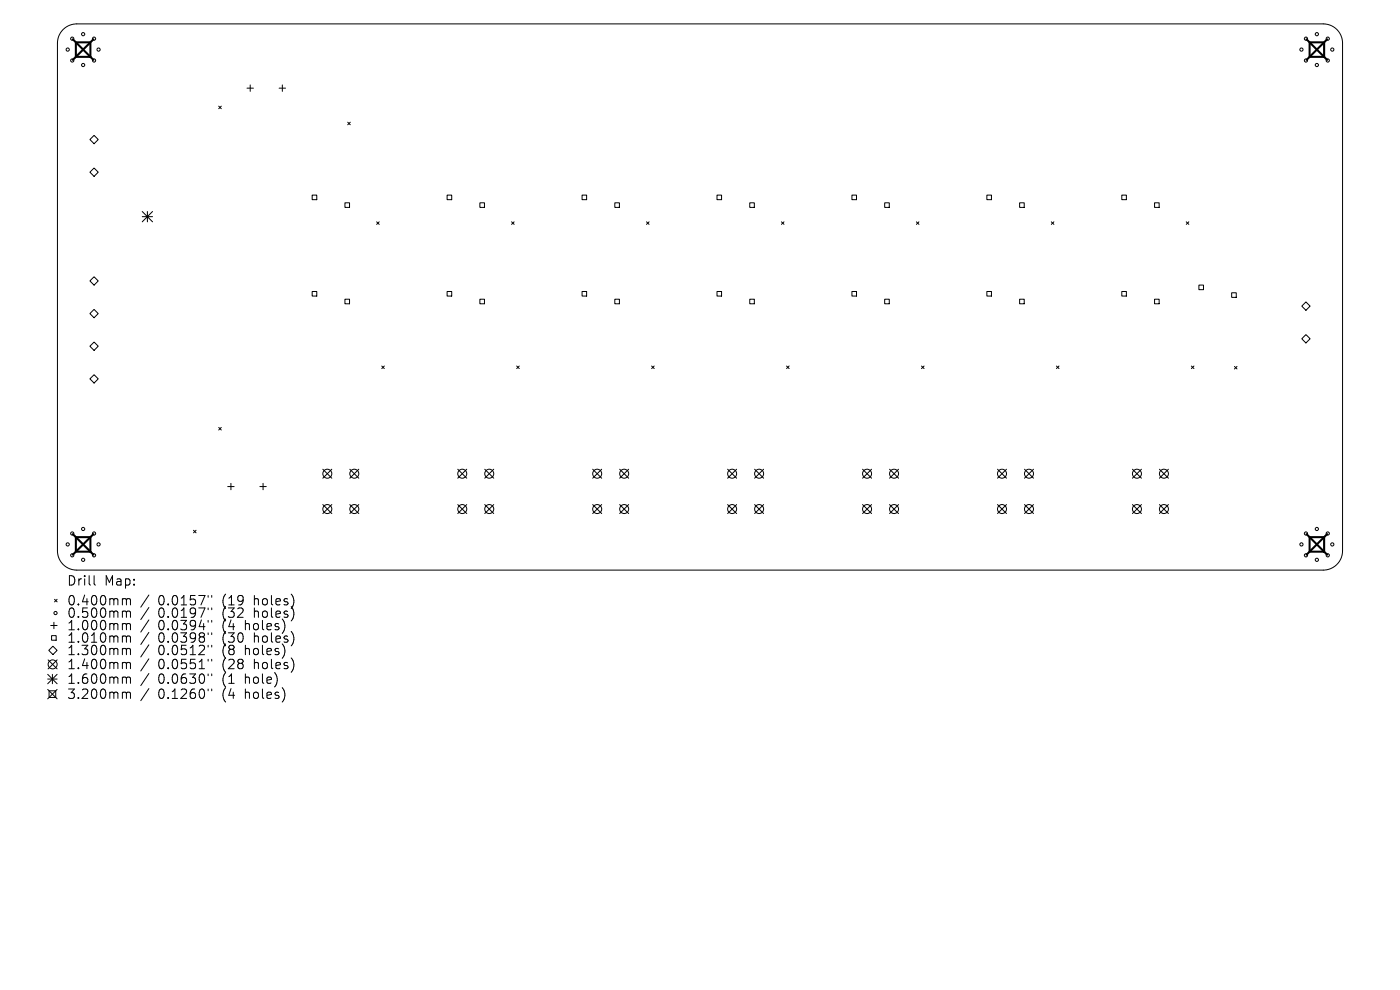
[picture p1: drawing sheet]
<svg xmlns="http://www.w3.org/2000/svg" width="297mm" height="210mm" viewBox="0 0 297 210" stroke-linecap="round" stroke-linejoin="round" font-family="sans-serif">
<defs><g id="words">
<g font-size="2.8">
<text x="14.1" y="124.5">Drill</text>
<text x="22.1" y="124.5">Map:</text>
<text x="14.1" y="128.7">0.400mm</text>
<text x="14.1" y="131.3">0.500mm</text>
<text x="33.6" y="128.7">0.0157&quot;</text>
<text x="33.6" y="131.3">0.0197&quot;</text>
<text x="47.3" y="128.7">(19</text>
<text x="47.3" y="131.3">(32</text>
<text x="54.2" y="128.7">holes)</text>
<text x="54.2" y="131.3">holes)</text>
<text x="14.1" y="134">1.000mm</text>
<text x="14.1" y="136.6">1.010mm</text>
<text x="33.6" y="134">0.0394&quot;</text>
<text x="33.6" y="136.6">0.0398&quot;</text>
<text x="47.3" y="134">(4</text>
<text x="47.3" y="136.6">(30</text>
<text x="52.3" y="134">holes)</text>
<text x="54.2" y="136.6">holes)</text>
<text x="14.1" y="139.3">1.300mm</text>
<text x="14.1" y="142.2">1.400mm</text>
<text x="33.6" y="139.3">0.0512&quot;</text>
<text x="33.6" y="142.2">0.0551&quot;</text>
<text x="47.3" y="139.3">(8</text>
<text x="47.3" y="142.2">(28</text>
<text x="52.3" y="139.3">holes)</text>
<text x="54.2" y="142.2">holes)</text>
<text x="14.1" y="145.3">1.600mm</text>
<text x="14.1" y="148.5">3.200mm</text>
<text x="33.6" y="145.3">0.0630&quot;</text>
<text x="33.6" y="148.5">0.1260&quot;</text>
<text x="47.3" y="145.3">(1</text>
<text x="47.3" y="148.5">(4</text>
<text x="52.3" y="145.3">hole)</text>
<text x="52.3" y="148.5">holes)</text>
</g>
</g></defs>
<g fill="none" stroke="#000" stroke-width=".21">
<path d="M13.5 6.2l1.2-.8 1.6-.3h264.4a4.1 4.1 0 0 1 4.1 4.1v107.6a4.1 4.1 0 0 1-4.1 4.1h-264.4a4.1 4.1 0 0 1-4.1-4.1v-107.6l.1-1 .3-.9zM52.4 18.7h1.4M53.1 18v1.4M59.2 18.7h1.4M59.9 18v1.4M20 28.7l.8 .9-.8 .9-.9-.9zM20 35.6l.8 .9-.8 .9-.9-.9zM46.4 22.5l.5 .6M46.9 22.5l-.5 .6M73.8 25.9l.5 .6M74.3 25.9l-.5 .6M19.1 59.6l.9-.9 .8 .9-.8 .9z"/>
<path d="M66.2 41.4h1v1h-1zM73.2 43h1v1h-1zM79.9 47.1l.5 .5M80.4 47.1l-.5 .5M94.9 41.4h.9v1h-.9zM101.8 43h1v1h-1zM108.5 47.1l.6 .5M109.1 47.1l-.6 .5M123.5 41.4h1v1h-1zM130.4 43h1v1h-1zM137.2 47.1l.5 .5M137.7 47.1l-.5 .5"/>
<path d="M152.1 41.4h1v1h-1zM159.1 43h.9v1h-.9zM165.8 47.1l.5 .5M166.3 47.1l-.5 .5M180.7 41.4h1v1h-1zM187.7 43h1v1h-1zM194.4 47.1l.6 .5M195 47.1l-.6 .5M209.4 41.4h.9v1h-.9zM216.3 43h1v1h-1zM223 47.1l.6 .5M223.6 47.1l-.6 .5"/>
<path d="M238 41.4h1v1h-1zM244.9 43h1v1h-1zM251.7 47.1l.5 .5M252.2 47.1l-.5 .5M19.1 66.5l.9-.9 .8 .9-.8 .9zM19.1 73.4l.9-.8 .8 .8-.8 .9zM66.2 61.8h1v1h-1zM73.2 63.5h1v.9h-1zM81 77.6l.5 .6M81.5 77.6l-.5 .6M94.9 61.8h.9v1h-.9zM101.8 63.5h1v.9h-1z"/>
<path d="M109.6 77.6l.6 .6M110.2 77.6l-.6 .6M123.5 61.8h1v1h-1zM130.4 63.5h1v.9h-1zM138.2 77.6l.6 .6M138.8 77.6l-.6 .6M152.1 61.8h1v1h-1zM159.1 63.5h.9v.9h-.9zM166.9 77.6l.5 .6M167.4 77.6l-.5 .6M180.7 61.8h1v1h-1zM187.7 63.5h1v.9h-1z"/>
<path d="M195.5 77.6l.5 .6M196 77.6l-.5 .6M209.4 61.8h.9v1h-.9zM216.3 63.5h1v.9h-1zM224.1 77.6l.6 .6M224.7 77.6l-.6 .6M238 61.8h1v1h-1zM244.9 63.5h1v.9h-1zM252.7 77.6l.6 .6M253.3 77.6l-.6 .6M254.3 60.5h1v.9h-1zM261.3 62.1h1v1h-1z"/>
<path d="M261.9 77.7l.5 .6M262.4 77.7l-.5 .6M277 64.1l.9 .8-.9 .9-.8-.9zM277 71l.9 .9-.9 .8-.8-.8zM19.1 80.4l.9-.9 .8 .9-.8 .9zM46.4 90.7l.5 .5M46.9 90.7l-.5 .5M68.5 99.5l1.9 1.9M70.4 99.5l-1.9 1.9M74.2 99.5l1.9 1.9M76.1 99.5l-1.9 1.9M97.1 99.5l1.9 1.9"/>
<path d="M99 99.5l-1.9 1.9M102.8 99.5l1.9 1.9M104.7 99.5l-1.9 1.9M125.7 99.5l1.9 1.9M127.6 99.5l-1.9 1.9M131.5 99.5l1.9 1.9M133.4 99.5l-1.9 1.9M154.4 99.5l1.9 1.9M156.3 99.5l-1.9 1.9M160.1 99.5l1.9 1.9M162 99.5l-1.9 1.9M183 99.5l1.9 1.9"/>
<path d="M184.9 99.5l-1.9 1.9M188.7 99.5l1.9 1.9M190.6 99.5l-1.9 1.9M211.6 99.5l1.9 1.9M213.5 99.5l-1.9 1.9M217.3 99.5l1.9 1.9M219.2 99.5l-1.9 1.9M240.2 99.5l1.9 1.9M242.1 99.5l-1.9 1.9M246 99.5l1.9 1.9M247.9 99.5l-1.9 1.9M41.1 112.5l.5 .5"/>
<path d="M41.6 112.5l-.5 .5M48.3 103.2h1.4M49 102.5v1.4M55.1 103.2h1.4M55.8 102.5v1.4M68.5 107l1.9 1.9M70.4 107l-1.9 1.9M74.2 107l1.9 1.9M76.1 107l-1.9 1.9M97.1 107l1.9 1.9M99 107l-1.9 1.9M102.8 107l1.9 1.9"/>
<path d="M104.7 107l-1.9 1.9M125.7 107l1.9 1.9M127.6 107l-1.9 1.9M131.5 107l1.9 1.9M133.4 107l-1.9 1.9M154.4 107l1.9 1.9M156.3 107l-1.9 1.9M160.1 107l1.9 1.9M162 107l-1.9 1.9M183 107l1.9 1.9M184.9 107l-1.9 1.9M188.7 107l1.9 1.9"/>
<path d="M190.6 107l-1.9 1.9M211.6 107l1.9 1.9M213.5 107l-1.9 1.9M217.3 107l1.9 1.9M219.2 107l-1.9 1.9M240.2 107l1.9 1.9M242.1 107l-1.9 1.9M246 107l1.9 1.9M247.9 107l-1.9 1.9M10.2 140l1.9 1.9M10.8 132.7h1.3M10.9 134.8h1v1h-1z"/>
<path d="M11.2 137.1l.9 .9-.9 .9-.9-.9zM11.4 132v1.4M11.6 127.1l.5 .6M12.1 127.1l-.5 .6M12.1 140l-1.9 1.9M20 122.1v1.7l.2 .3M26.2 127l.5 .1 .1 .2M26.2 129.6h.3l.3 .3M26.2 132.3h.3l.3 .3M26.2 134.9h.3l.3 .3M26.2 137.5l.5 .1 .1 .2M26.8 127.3l.3-.3 .5 .1 .1 1.2"/>
<path d="M26.8 127.3v1M26.8 129.9v1.1M26.8 132.6v1M26.8 135.2v1M26.8 137.8v1.1M26.8 129.9l.3-.3 .5 .1 .1 1.3M26.8 132.6l.3-.3 .5 .1 .1 1.2M26.8 135.2l.3-.3 .5 .1 .1 1.2M26.8 137.8l.3-.3 .5 .1 .1 1.3M31.6 126.2l-1.7 2.6M31.6 128.9l-1.7 2.5M31.6 131.5l-1.7 2.6"/>
<path d="M31.6 134.1l-1.7 2.6M31.6 136.8l-1.7 2.6M31.6 139.8l-1.7 2.5M44.2 126.3v.4M44.2 129v.3M44.2 131.6v.4M44.2 134.2v.4M44.2 136.9v.4M44.2 139.9v.3M44.9 126.3v.4M44.9 129v.3M44.9 131.6v.4"/>
<path d="M44.9 134.2v.4M44.9 136.9v.4M44.9 139.9v.3M10.1 143l2 2M10.1 144h2M10.1 146.2l2 2M10.4 146.5h1.4v1.5h-1.4zM11.1 143v2M12.1 143l-2 2M12.1 146.2l-2 2M26.2 140.5l.5 .1 .1 .2M26.2 143.6l.5 .1 .1 .2"/>
<path d="M26.2 146.8l.5 .1 .1 .2M26.8 140.8v1.1M26.8 143.9v1.1M26.8 147.1v1.1M26.8 140.8l.3-.3 .5 .1 .1 1.3M26.8 143.9l.3-.3 .5 .1 .1 1.3M26.8 147.1l.3-.3 .5 .1 .1 1.3M31.6 142.9l-1.7 2.5M31.6 146.1l-1.7 2.5M44.2 143v.3M44.2 146.2v.3M44.9 143v.3"/>
<path d="M44.9 146.2v.3"/>
<circle cx="14.4" cy="10.5" r=".34"/>
<circle cx="15.3" cy="8.2" r=".34"/>
<circle cx="15.3" cy="12.8" r=".34"/>
<circle cx="17.6" cy="13.8" r=".34"/>
<circle cx="17.6" cy="7.2" r=".34"/>
<circle cx="20" cy="8.2" r=".34"/>
<circle cx="20" cy="12.8" r=".34"/>
<circle cx="20.9" cy="10.5" r=".34"/>
<circle cx="276.1" cy="10.5" r=".34"/>
<circle cx="277.1" cy="8.2" r=".34"/>
<circle cx="277.1" cy="12.8" r=".34"/>
<circle cx="279.4" cy="13.8" r=".34"/>
<circle cx="279.4" cy="7.2" r=".34"/>
<circle cx="281.7" cy="8.2" r=".34"/>
<circle cx="281.7" cy="12.8" r=".34"/>
<circle cx="282.6" cy="10.5" r=".34"/>
<circle cx="14.4" cy="115.5" r=".34"/>
<circle cx="15.3" cy="117.8" r=".34"/>
<circle cx="15.3" cy="113.2" r=".34"/>
<circle cx="17.6" cy="112.2" r=".34"/>
<circle cx="17.6" cy="118.8" r=".34"/>
<circle cx="20" cy="117.8" r=".34"/>
<circle cx="20" cy="113.2" r=".34"/>
<circle cx="20.9" cy="115.5" r=".34"/>
<circle cx="69.4" cy="100.5" r=".95"/>
<circle cx="69.4" cy="108" r=".95"/>
<circle cx="75.2" cy="100.5" r=".95"/>
<circle cx="75.2" cy="108" r=".95"/>
<circle cx="98.1" cy="100.5" r=".95"/>
<circle cx="98.1" cy="108" r=".95"/>
<circle cx="103.8" cy="100.5" r=".95"/>
<circle cx="103.8" cy="108" r=".95"/>
<circle cx="126.7" cy="100.5" r=".95"/>
<circle cx="126.7" cy="108" r=".95"/>
<circle cx="132.4" cy="100.5" r=".95"/>
<circle cx="132.4" cy="108" r=".95"/>
<circle cx="155.3" cy="100.5" r=".95"/>
<circle cx="155.3" cy="108" r=".95"/>
<circle cx="161" cy="100.5" r=".95"/>
<circle cx="161" cy="108" r=".95"/>
<circle cx="183.9" cy="100.5" r=".95"/>
<circle cx="183.9" cy="108" r=".95"/>
<circle cx="189.7" cy="100.5" r=".95"/>
<circle cx="189.7" cy="108" r=".95"/>
<circle cx="212.6" cy="100.5" r=".95"/>
<circle cx="212.6" cy="108" r=".95"/>
<circle cx="218.3" cy="100.5" r=".95"/>
<circle cx="218.3" cy="108" r=".95"/>
<circle cx="241.2" cy="100.5" r=".95"/>
<circle cx="241.2" cy="108" r=".95"/>
<circle cx="246.9" cy="100.5" r=".95"/>
<circle cx="246.9" cy="108" r=".95"/>
<circle cx="276.1" cy="115.5" r=".34"/>
<circle cx="277.1" cy="117.8" r=".34"/>
<circle cx="277.1" cy="113.2" r=".34"/>
<circle cx="279.4" cy="112.2" r=".34"/>
<circle cx="279.4" cy="118.8" r=".34"/>
<circle cx="281.7" cy="117.8" r=".34"/>
<circle cx="281.7" cy="113.2" r=".34"/>
<circle cx="282.6" cy="115.5" r=".34"/>
<circle cx="11.8" cy="130" r=".34"/>
<circle cx="11.2" cy="140.9" r=".95"/>
</g>
<path d="M30.2 44.9l2.2 2.2M30.2 46h2.2M31.3 44.9v2.2M32.4 44.9l-2.2 2.2" fill="none" stroke="#000" stroke-width=".22"/>
<path d="M15.5 8.3l4.3 4.4M16.1 9h3.1v3.1h-3.1zM19.8 8.3l-4.3 4.4M277.2 8.3l4.3 4.4M277.8 9h3.1v3.1h-3.1zM281.5 8.3l-4.3 4.4M15.5 113.3l4.3 4.4M16.1 113.9h3.1v3.1h-3.1zM19.8 113.3l-4.3 4.4M277.2 113.3l4.3 4.4M277.8 113.9h3.1v3.1h-3.1zM281.5 113.3l-4.3 4.4" fill="none" stroke="#000" stroke-width=".44"/>
<use href="#words"/>
</svg>
